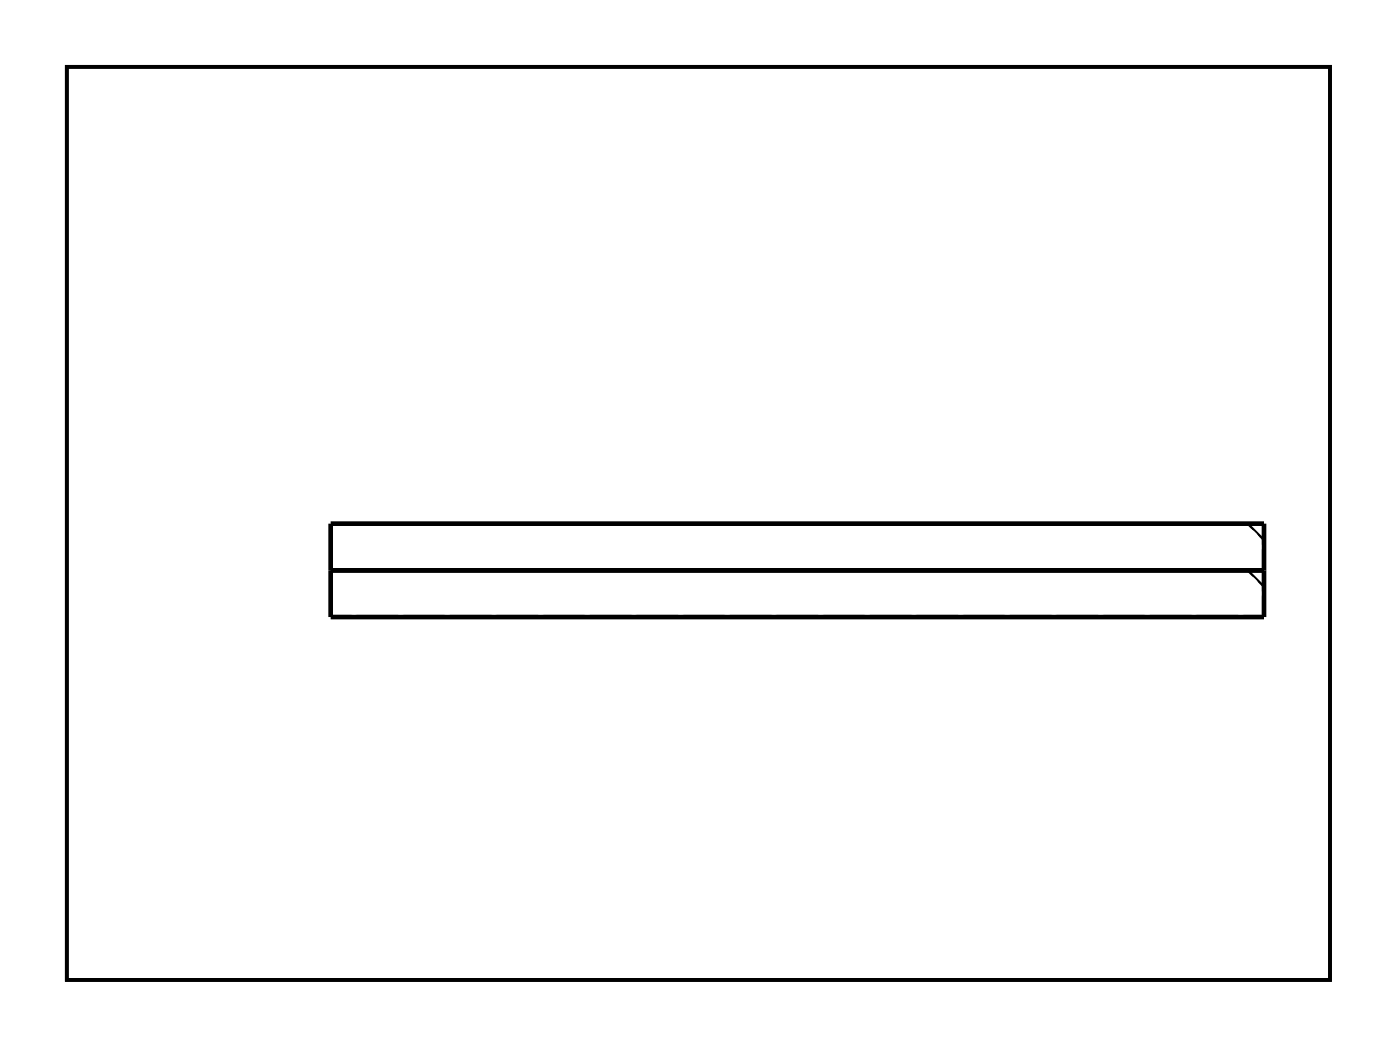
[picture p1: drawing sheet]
<svg xmlns="http://www.w3.org/2000/svg" width="76mm" height="57mm" viewBox="0 0 76 57" stroke-linecap="round" stroke-linejoin="round" font-family="sans-serif">
<path d="M3.6 3.6h68.8v49.7h-68.8z" fill="none" stroke="#000" stroke-width=".2"/>
<path d="M3.6 3.6h68.8v49.7h-68.8z" fill="none" stroke="#000" stroke-width=".05"/>
<path d="M18 28.5h50.8v5.1h-50.8zM18 31h50.8" fill="none" stroke="#000" stroke-width=".25"/>
<path d="M67.9 28.5l.9 .9M67.9 31l.9 .9" fill="none" stroke="#000" stroke-width=".13"/>
<circle cx="69.6" cy="40.2" r=".35" fill="#fff"/>
<circle cx="69.6" cy="40.2" r=".35" fill="none" stroke="#fff" stroke-width=".55"/>
<circle cx="14.2" cy="29.9" r=".35" fill="#fff"/>
<circle cx="14.2" cy="29.9" r=".35" fill="none" stroke="#fff" stroke-width=".55"/>
<path d="M10.9 44.7h1.6v1.6h-1.6z" fill="#fff"/>
<path d="M10.9 44.7h1.6v1.6h-1.6z" fill="none" stroke="#fff" stroke-width=".76" stroke-linecap="butt"/>
<circle cx="11.7" cy="45.5" r=".79" fill="#fff"/>
<circle cx="11.7" cy="45.5" r=".79" fill="none" stroke="#fff" stroke-width=".76" stroke-linecap="butt"/>
<circle cx="11.7" cy="37.9" r=".79" fill="#fff"/>
<circle cx="11.7" cy="37.9" r=".79" fill="none" stroke="#fff" stroke-width=".76" stroke-linecap="butt"/>
<circle cx="32" cy="17.1" r=".74" fill="#fff"/>
<circle cx="32" cy="17.1" r=".74" fill="none" stroke="#fff" stroke-width=".76" stroke-linecap="butt"/>
<circle cx="29.4" cy="17.1" r=".74" fill="#fff"/>
<circle cx="29.4" cy="17.1" r=".74" fill="none" stroke="#fff" stroke-width=".76" stroke-linecap="butt"/>
<circle cx="26.9" cy="17.1" r=".74" fill="#fff"/>
<circle cx="26.9" cy="17.1" r=".74" fill="none" stroke="#fff" stroke-width=".76" stroke-linecap="butt"/>
<circle cx="32" cy="6.9" r=".74" fill="#fff"/>
<circle cx="32" cy="6.9" r=".74" fill="none" stroke="#fff" stroke-width=".76" stroke-linecap="butt"/>
<circle cx="29.4" cy="6.9" r=".74" fill="#fff"/>
<circle cx="29.4" cy="6.9" r=".74" fill="none" stroke="#fff" stroke-width=".76" stroke-linecap="butt"/>
<circle cx="26.9" cy="6.9" r=".74" fill="#fff"/>
<circle cx="26.9" cy="6.9" r=".74" fill="none" stroke="#fff" stroke-width=".76" stroke-linecap="butt"/>
<circle cx="18.5" cy="50.6" r=".74" fill="#fff"/>
<circle cx="18.5" cy="50.6" r=".74" fill="none" stroke="#fff" stroke-width=".76" stroke-linecap="butt"/>
<circle cx="16" cy="50.6" r=".74" fill="#fff"/>
<circle cx="16" cy="50.6" r=".74" fill="none" stroke="#fff" stroke-width=".76" stroke-linecap="butt"/>
<circle cx="8.3" cy="30.3" r=".74" fill="#fff"/>
<circle cx="8.3" cy="30.3" r=".74" fill="none" stroke="#fff" stroke-width=".76" stroke-linecap="butt"/>
<circle cx="5.8" cy="30.3" r=".74" fill="#fff"/>
<circle cx="5.8" cy="30.3" r=".74" fill="none" stroke="#fff" stroke-width=".76" stroke-linecap="butt"/>
<circle cx="5.8" cy="48" r=".74" fill="#fff"/>
<circle cx="5.8" cy="48" r=".74" fill="none" stroke="#fff" stroke-width=".76" stroke-linecap="butt"/>
<circle cx="8.3" cy="48" r=".74" fill="#fff"/>
<circle cx="8.3" cy="48" r=".74" fill="none" stroke="#fff" stroke-width=".76" stroke-linecap="butt"/>
<circle cx="16" cy="48" r=".74" fill="#fff"/>
<circle cx="16" cy="48" r=".74" fill="none" stroke="#fff" stroke-width=".76" stroke-linecap="butt"/>
<circle cx="18.5" cy="48" r=".74" fill="#fff"/>
<circle cx="18.5" cy="48" r=".74" fill="none" stroke="#fff" stroke-width=".76" stroke-linecap="butt"/>
<circle cx="21" cy="48" r=".74" fill="#fff"/>
<circle cx="21" cy="48" r=".74" fill="none" stroke="#fff" stroke-width=".76" stroke-linecap="butt"/>
<circle cx="67.5" cy="6.9" r=".74" fill="#fff"/>
<circle cx="67.5" cy="6.9" r=".74" fill="none" stroke="#fff" stroke-width=".76" stroke-linecap="butt"/>
<circle cx="65" cy="6.9" r=".74" fill="#fff"/>
<circle cx="65" cy="6.9" r=".74" fill="none" stroke="#fff" stroke-width=".76" stroke-linecap="butt"/>
<circle cx="62.4" cy="6.9" r=".74" fill="#fff"/>
<circle cx="62.4" cy="6.9" r=".74" fill="none" stroke="#fff" stroke-width=".76" stroke-linecap="butt"/>
<circle cx="59.9" cy="6.9" r=".74" fill="#fff"/>
<circle cx="59.9" cy="6.9" r=".74" fill="none" stroke="#fff" stroke-width=".76" stroke-linecap="butt"/>
<circle cx="57.4" cy="6.9" r=".74" fill="#fff"/>
<circle cx="57.4" cy="6.9" r=".74" fill="none" stroke="#fff" stroke-width=".76" stroke-linecap="butt"/>
<circle cx="54.8" cy="6.9" r=".74" fill="#fff"/>
<circle cx="54.8" cy="6.9" r=".74" fill="none" stroke="#fff" stroke-width=".76" stroke-linecap="butt"/>
<circle cx="52.3" cy="6.9" r=".74" fill="#fff"/>
<circle cx="52.3" cy="6.9" r=".74" fill="none" stroke="#fff" stroke-width=".76" stroke-linecap="butt"/>
<circle cx="49.7" cy="6.9" r=".74" fill="#fff"/>
<circle cx="49.7" cy="6.9" r=".74" fill="none" stroke="#fff" stroke-width=".76" stroke-linecap="butt"/>
<circle cx="47.2" cy="6.9" r=".74" fill="#fff"/>
<circle cx="47.2" cy="6.9" r=".74" fill="none" stroke="#fff" stroke-width=".76" stroke-linecap="butt"/>
<circle cx="44.7" cy="6.9" r=".74" fill="#fff"/>
<circle cx="44.7" cy="6.9" r=".74" fill="none" stroke="#fff" stroke-width=".76" stroke-linecap="butt"/>
<circle cx="42.1" cy="6.9" r=".74" fill="#fff"/>
<circle cx="42.1" cy="6.9" r=".74" fill="none" stroke="#fff" stroke-width=".76" stroke-linecap="butt"/>
<circle cx="5.8" cy="12" r=".74" fill="#fff"/>
<circle cx="5.8" cy="12" r=".74" fill="none" stroke="#fff" stroke-width=".76" stroke-linecap="butt"/>
<circle cx="5.8" cy="14.5" r=".74" fill="#fff"/>
<circle cx="5.8" cy="14.5" r=".74" fill="none" stroke="#fff" stroke-width=".76" stroke-linecap="butt"/>
<circle cx="29.5" cy="50.6" r=".74" fill="#fff"/>
<circle cx="29.5" cy="50.6" r=".74" fill="none" stroke="#fff" stroke-width=".76" stroke-linecap="butt"/>
<circle cx="32" cy="50.6" r=".74" fill="#fff"/>
<circle cx="32" cy="50.6" r=".74" fill="none" stroke="#fff" stroke-width=".76" stroke-linecap="butt"/>
<circle cx="37.1" cy="50.6" r=".74" fill="#fff"/>
<circle cx="37.1" cy="50.6" r=".74" fill="none" stroke="#fff" stroke-width=".76" stroke-linecap="butt"/>
<circle cx="34.5" cy="50.6" r=".74" fill="#fff"/>
<circle cx="34.5" cy="50.6" r=".74" fill="none" stroke="#fff" stroke-width=".76" stroke-linecap="butt"/>
<circle cx="67.5" cy="29.8" r=".74" fill="#fff"/>
<circle cx="67.5" cy="29.8" r=".74" fill="none" stroke="#fff" stroke-width=".76" stroke-linecap="butt"/>
<circle cx="65" cy="29.8" r=".74" fill="#fff"/>
<circle cx="65" cy="29.8" r=".74" fill="none" stroke="#fff" stroke-width=".76" stroke-linecap="butt"/>
<circle cx="62.4" cy="29.8" r=".74" fill="#fff"/>
<circle cx="62.4" cy="29.8" r=".74" fill="none" stroke="#fff" stroke-width=".76" stroke-linecap="butt"/>
<circle cx="59.9" cy="29.8" r=".74" fill="#fff"/>
<circle cx="59.9" cy="29.8" r=".74" fill="none" stroke="#fff" stroke-width=".76" stroke-linecap="butt"/>
<circle cx="57.4" cy="29.8" r=".74" fill="#fff"/>
<circle cx="57.4" cy="29.8" r=".74" fill="none" stroke="#fff" stroke-width=".76" stroke-linecap="butt"/>
<circle cx="54.8" cy="29.8" r=".74" fill="#fff"/>
<circle cx="54.8" cy="29.8" r=".74" fill="none" stroke="#fff" stroke-width=".76" stroke-linecap="butt"/>
<circle cx="52.3" cy="29.8" r=".74" fill="#fff"/>
<circle cx="52.3" cy="29.8" r=".74" fill="none" stroke="#fff" stroke-width=".76" stroke-linecap="butt"/>
<circle cx="49.7" cy="29.8" r=".74" fill="#fff"/>
<circle cx="49.7" cy="29.8" r=".74" fill="none" stroke="#fff" stroke-width=".76" stroke-linecap="butt"/>
<circle cx="47.2" cy="29.8" r=".74" fill="#fff"/>
<circle cx="47.2" cy="29.8" r=".74" fill="none" stroke="#fff" stroke-width=".76" stroke-linecap="butt"/>
<circle cx="44.7" cy="29.8" r=".74" fill="#fff"/>
<circle cx="44.7" cy="29.8" r=".74" fill="none" stroke="#fff" stroke-width=".76" stroke-linecap="butt"/>
<circle cx="42.1" cy="29.8" r=".74" fill="#fff"/>
<circle cx="42.1" cy="29.8" r=".74" fill="none" stroke="#fff" stroke-width=".76" stroke-linecap="butt"/>
<circle cx="39.6" cy="29.8" r=".74" fill="#fff"/>
<circle cx="39.6" cy="29.8" r=".74" fill="none" stroke="#fff" stroke-width=".76" stroke-linecap="butt"/>
<circle cx="37" cy="29.8" r=".74" fill="#fff"/>
<circle cx="37" cy="29.8" r=".74" fill="none" stroke="#fff" stroke-width=".76" stroke-linecap="butt"/>
<circle cx="34.5" cy="29.8" r=".74" fill="#fff"/>
<circle cx="34.5" cy="29.8" r=".74" fill="none" stroke="#fff" stroke-width=".76" stroke-linecap="butt"/>
<circle cx="32" cy="29.8" r=".74" fill="#fff"/>
<circle cx="32" cy="29.8" r=".74" fill="none" stroke="#fff" stroke-width=".76" stroke-linecap="butt"/>
<circle cx="29.4" cy="29.8" r=".74" fill="#fff"/>
<circle cx="29.4" cy="29.8" r=".74" fill="none" stroke="#fff" stroke-width=".76" stroke-linecap="butt"/>
<circle cx="26.9" cy="29.8" r=".74" fill="#fff"/>
<circle cx="26.9" cy="29.8" r=".74" fill="none" stroke="#fff" stroke-width=".76" stroke-linecap="butt"/>
<circle cx="24.3" cy="29.8" r=".74" fill="#fff"/>
<circle cx="24.3" cy="29.8" r=".74" fill="none" stroke="#fff" stroke-width=".76" stroke-linecap="butt"/>
<circle cx="21.8" cy="29.8" r=".74" fill="#fff"/>
<circle cx="21.8" cy="29.8" r=".74" fill="none" stroke="#fff" stroke-width=".76" stroke-linecap="butt"/>
<circle cx="19.3" cy="29.8" r=".74" fill="#fff"/>
<circle cx="19.3" cy="29.8" r=".74" fill="none" stroke="#fff" stroke-width=".76" stroke-linecap="butt"/>
<circle cx="67.5" cy="29.8" r=".74" fill="#fff"/>
<circle cx="67.5" cy="29.8" r=".74" fill="none" stroke="#fff" stroke-width=".76" stroke-linecap="butt"/>
<circle cx="65" cy="29.8" r=".74" fill="#fff"/>
<circle cx="65" cy="29.8" r=".74" fill="none" stroke="#fff" stroke-width=".76" stroke-linecap="butt"/>
<circle cx="62.4" cy="29.8" r=".74" fill="#fff"/>
<circle cx="62.4" cy="29.8" r=".74" fill="none" stroke="#fff" stroke-width=".76" stroke-linecap="butt"/>
<circle cx="59.9" cy="29.8" r=".74" fill="#fff"/>
<circle cx="59.9" cy="29.8" r=".74" fill="none" stroke="#fff" stroke-width=".76" stroke-linecap="butt"/>
<circle cx="57.4" cy="29.8" r=".74" fill="#fff"/>
<circle cx="57.4" cy="29.8" r=".74" fill="none" stroke="#fff" stroke-width=".76" stroke-linecap="butt"/>
<circle cx="54.8" cy="29.8" r=".74" fill="#fff"/>
<circle cx="54.8" cy="29.8" r=".74" fill="none" stroke="#fff" stroke-width=".76" stroke-linecap="butt"/>
<circle cx="52.3" cy="29.8" r=".74" fill="#fff"/>
<circle cx="52.3" cy="29.8" r=".74" fill="none" stroke="#fff" stroke-width=".76" stroke-linecap="butt"/>
<circle cx="49.7" cy="29.8" r=".74" fill="#fff"/>
<circle cx="49.7" cy="29.8" r=".74" fill="none" stroke="#fff" stroke-width=".76" stroke-linecap="butt"/>
<circle cx="47.2" cy="29.8" r=".74" fill="#fff"/>
<circle cx="47.2" cy="29.8" r=".74" fill="none" stroke="#fff" stroke-width=".76" stroke-linecap="butt"/>
<circle cx="44.7" cy="29.8" r=".74" fill="#fff"/>
<circle cx="44.7" cy="29.8" r=".74" fill="none" stroke="#fff" stroke-width=".76" stroke-linecap="butt"/>
<circle cx="42.1" cy="29.8" r=".74" fill="#fff"/>
<circle cx="42.1" cy="29.8" r=".74" fill="none" stroke="#fff" stroke-width=".76" stroke-linecap="butt"/>
<circle cx="39.6" cy="29.8" r=".74" fill="#fff"/>
<circle cx="39.6" cy="29.8" r=".74" fill="none" stroke="#fff" stroke-width=".76" stroke-linecap="butt"/>
<circle cx="37" cy="29.8" r=".74" fill="#fff"/>
<circle cx="37" cy="29.8" r=".74" fill="none" stroke="#fff" stroke-width=".76" stroke-linecap="butt"/>
<circle cx="34.5" cy="29.8" r=".74" fill="#fff"/>
<circle cx="34.5" cy="29.8" r=".74" fill="none" stroke="#fff" stroke-width=".76" stroke-linecap="butt"/>
<circle cx="32" cy="29.8" r=".74" fill="#fff"/>
<circle cx="32" cy="29.8" r=".74" fill="none" stroke="#fff" stroke-width=".76" stroke-linecap="butt"/>
<circle cx="29.4" cy="29.8" r=".74" fill="#fff"/>
<circle cx="29.4" cy="29.8" r=".74" fill="none" stroke="#fff" stroke-width=".76" stroke-linecap="butt"/>
<circle cx="26.9" cy="29.8" r=".74" fill="#fff"/>
<circle cx="26.9" cy="29.8" r=".74" fill="none" stroke="#fff" stroke-width=".76" stroke-linecap="butt"/>
<circle cx="24.3" cy="29.8" r=".74" fill="#fff"/>
<circle cx="24.3" cy="29.8" r=".74" fill="none" stroke="#fff" stroke-width=".76" stroke-linecap="butt"/>
<circle cx="21.8" cy="29.8" r=".74" fill="#fff"/>
<circle cx="21.8" cy="29.8" r=".74" fill="none" stroke="#fff" stroke-width=".76" stroke-linecap="butt"/>
<circle cx="19.3" cy="29.8" r=".74" fill="#fff"/>
<circle cx="19.3" cy="29.8" r=".74" fill="none" stroke="#fff" stroke-width=".76" stroke-linecap="butt"/>
<circle cx="67.5" cy="32.3" r=".74" fill="#fff"/>
<circle cx="67.5" cy="32.3" r=".74" fill="none" stroke="#fff" stroke-width=".76" stroke-linecap="butt"/>
<circle cx="65" cy="32.3" r=".74" fill="#fff"/>
<circle cx="65" cy="32.3" r=".74" fill="none" stroke="#fff" stroke-width=".76" stroke-linecap="butt"/>
<circle cx="62.4" cy="32.3" r=".74" fill="#fff"/>
<circle cx="62.4" cy="32.3" r=".74" fill="none" stroke="#fff" stroke-width=".76" stroke-linecap="butt"/>
<circle cx="59.9" cy="32.3" r=".74" fill="#fff"/>
<circle cx="59.9" cy="32.3" r=".74" fill="none" stroke="#fff" stroke-width=".76" stroke-linecap="butt"/>
<circle cx="57.4" cy="32.3" r=".74" fill="#fff"/>
<circle cx="57.4" cy="32.3" r=".74" fill="none" stroke="#fff" stroke-width=".76" stroke-linecap="butt"/>
<circle cx="54.8" cy="32.3" r=".74" fill="#fff"/>
<circle cx="54.8" cy="32.3" r=".74" fill="none" stroke="#fff" stroke-width=".76" stroke-linecap="butt"/>
<circle cx="52.3" cy="32.3" r=".74" fill="#fff"/>
<circle cx="52.3" cy="32.3" r=".74" fill="none" stroke="#fff" stroke-width=".76" stroke-linecap="butt"/>
<circle cx="49.7" cy="32.3" r=".74" fill="#fff"/>
<circle cx="49.7" cy="32.3" r=".74" fill="none" stroke="#fff" stroke-width=".76" stroke-linecap="butt"/>
<circle cx="47.2" cy="32.3" r=".74" fill="#fff"/>
<circle cx="47.2" cy="32.3" r=".74" fill="none" stroke="#fff" stroke-width=".76" stroke-linecap="butt"/>
<circle cx="44.7" cy="32.3" r=".74" fill="#fff"/>
<circle cx="44.7" cy="32.3" r=".74" fill="none" stroke="#fff" stroke-width=".76" stroke-linecap="butt"/>
<circle cx="42.1" cy="32.3" r=".74" fill="#fff"/>
<circle cx="42.1" cy="32.3" r=".74" fill="none" stroke="#fff" stroke-width=".76" stroke-linecap="butt"/>
<circle cx="39.6" cy="32.3" r=".74" fill="#fff"/>
<circle cx="39.6" cy="32.3" r=".74" fill="none" stroke="#fff" stroke-width=".76" stroke-linecap="butt"/>
<circle cx="37" cy="32.3" r=".74" fill="#fff"/>
<circle cx="37" cy="32.3" r=".74" fill="none" stroke="#fff" stroke-width=".76" stroke-linecap="butt"/>
<circle cx="34.5" cy="32.3" r=".74" fill="#fff"/>
<circle cx="34.5" cy="32.3" r=".74" fill="none" stroke="#fff" stroke-width=".76" stroke-linecap="butt"/>
<circle cx="32" cy="32.3" r=".74" fill="#fff"/>
<circle cx="32" cy="32.3" r=".74" fill="none" stroke="#fff" stroke-width=".76" stroke-linecap="butt"/>
<circle cx="29.4" cy="32.3" r=".74" fill="#fff"/>
<circle cx="29.4" cy="32.3" r=".74" fill="none" stroke="#fff" stroke-width=".76" stroke-linecap="butt"/>
<circle cx="26.9" cy="32.3" r=".74" fill="#fff"/>
<circle cx="26.9" cy="32.3" r=".74" fill="none" stroke="#fff" stroke-width=".76" stroke-linecap="butt"/>
<circle cx="24.3" cy="32.3" r=".74" fill="#fff"/>
<circle cx="24.3" cy="32.3" r=".74" fill="none" stroke="#fff" stroke-width=".76" stroke-linecap="butt"/>
<circle cx="21.8" cy="32.3" r=".74" fill="#fff"/>
<circle cx="21.8" cy="32.3" r=".74" fill="none" stroke="#fff" stroke-width=".76" stroke-linecap="butt"/>
<circle cx="19.3" cy="32.3" r=".74" fill="#fff"/>
<circle cx="19.3" cy="32.3" r=".74" fill="none" stroke="#fff" stroke-width=".76" stroke-linecap="butt"/>
<circle cx="67.5" cy="32.3" r=".74" fill="#fff"/>
<circle cx="67.5" cy="32.3" r=".74" fill="none" stroke="#fff" stroke-width=".76" stroke-linecap="butt"/>
<circle cx="65" cy="32.3" r=".74" fill="#fff"/>
<circle cx="65" cy="32.3" r=".74" fill="none" stroke="#fff" stroke-width=".76" stroke-linecap="butt"/>
<circle cx="62.4" cy="32.3" r=".74" fill="#fff"/>
<circle cx="62.4" cy="32.3" r=".74" fill="none" stroke="#fff" stroke-width=".76" stroke-linecap="butt"/>
<circle cx="59.9" cy="32.3" r=".74" fill="#fff"/>
<circle cx="59.9" cy="32.3" r=".74" fill="none" stroke="#fff" stroke-width=".76" stroke-linecap="butt"/>
<circle cx="57.4" cy="32.3" r=".74" fill="#fff"/>
<circle cx="57.4" cy="32.3" r=".74" fill="none" stroke="#fff" stroke-width=".76" stroke-linecap="butt"/>
<circle cx="54.8" cy="32.3" r=".74" fill="#fff"/>
<circle cx="54.8" cy="32.3" r=".74" fill="none" stroke="#fff" stroke-width=".76" stroke-linecap="butt"/>
<circle cx="52.3" cy="32.3" r=".74" fill="#fff"/>
<circle cx="52.3" cy="32.3" r=".74" fill="none" stroke="#fff" stroke-width=".76" stroke-linecap="butt"/>
<circle cx="49.7" cy="32.3" r=".74" fill="#fff"/>
<circle cx="49.7" cy="32.3" r=".74" fill="none" stroke="#fff" stroke-width=".76" stroke-linecap="butt"/>
<circle cx="47.2" cy="32.3" r=".74" fill="#fff"/>
<circle cx="47.2" cy="32.3" r=".74" fill="none" stroke="#fff" stroke-width=".76" stroke-linecap="butt"/>
<circle cx="44.7" cy="32.3" r=".74" fill="#fff"/>
<circle cx="44.7" cy="32.3" r=".74" fill="none" stroke="#fff" stroke-width=".76" stroke-linecap="butt"/>
<circle cx="42.1" cy="32.3" r=".74" fill="#fff"/>
<circle cx="42.1" cy="32.3" r=".74" fill="none" stroke="#fff" stroke-width=".76" stroke-linecap="butt"/>
<circle cx="39.6" cy="32.3" r=".74" fill="#fff"/>
<circle cx="39.6" cy="32.3" r=".74" fill="none" stroke="#fff" stroke-width=".76" stroke-linecap="butt"/>
<circle cx="37" cy="32.3" r=".74" fill="#fff"/>
<circle cx="37" cy="32.3" r=".74" fill="none" stroke="#fff" stroke-width=".76" stroke-linecap="butt"/>
<circle cx="34.5" cy="32.3" r=".74" fill="#fff"/>
<circle cx="34.5" cy="32.3" r=".74" fill="none" stroke="#fff" stroke-width=".76" stroke-linecap="butt"/>
<circle cx="32" cy="32.3" r=".74" fill="#fff"/>
<circle cx="32" cy="32.3" r=".74" fill="none" stroke="#fff" stroke-width=".76" stroke-linecap="butt"/>
<circle cx="29.4" cy="32.3" r=".74" fill="#fff"/>
<circle cx="29.4" cy="32.3" r=".74" fill="none" stroke="#fff" stroke-width=".76" stroke-linecap="butt"/>
<circle cx="26.9" cy="32.3" r=".74" fill="#fff"/>
<circle cx="26.9" cy="32.3" r=".74" fill="none" stroke="#fff" stroke-width=".76" stroke-linecap="butt"/>
<circle cx="24.3" cy="32.3" r=".74" fill="#fff"/>
<circle cx="24.3" cy="32.3" r=".74" fill="none" stroke="#fff" stroke-width=".76" stroke-linecap="butt"/>
<circle cx="21.8" cy="32.3" r=".74" fill="#fff"/>
<circle cx="21.8" cy="32.3" r=".74" fill="none" stroke="#fff" stroke-width=".76" stroke-linecap="butt"/>
<circle cx="19.3" cy="32.3" r=".74" fill="#fff"/>
<circle cx="19.3" cy="32.3" r=".74" fill="none" stroke="#fff" stroke-width=".76" stroke-linecap="butt"/>
<circle cx="34" cy="12.5" r=".7" fill="#fff"/>
<circle cx="34" cy="12.5" r=".7" fill="none" stroke="#fff" stroke-width=".76" stroke-linecap="butt"/>
<circle cx="36.5" cy="12.5" r=".7" fill="#fff"/>
<circle cx="36.5" cy="12.5" r=".7" fill="none" stroke="#fff" stroke-width=".76" stroke-linecap="butt"/>
<circle cx="39.1" cy="12.5" r=".7" fill="#fff"/>
<circle cx="39.1" cy="12.5" r=".7" fill="none" stroke="#fff" stroke-width=".76" stroke-linecap="butt"/>
<circle cx="27.4" cy="9.4" r=".7" fill="#fff"/>
<circle cx="27.4" cy="9.4" r=".7" fill="none" stroke="#fff" stroke-width=".76" stroke-linecap="butt"/>
<circle cx="37.6" cy="9.4" r=".7" fill="#fff"/>
<circle cx="37.6" cy="9.4" r=".7" fill="none" stroke="#fff" stroke-width=".76" stroke-linecap="butt"/>
<circle cx="42.2" cy="50.6" r=".74" fill="#fff"/>
<circle cx="42.2" cy="50.6" r=".74" fill="none" stroke="#fff" stroke-width=".76" stroke-linecap="butt"/>
<circle cx="39.6" cy="50.6" r=".74" fill="#fff"/>
<circle cx="39.6" cy="50.6" r=".74" fill="none" stroke="#fff" stroke-width=".76" stroke-linecap="butt"/>
<circle cx="5.8" cy="6.9" r=".74" fill="#fff"/>
<circle cx="5.8" cy="6.9" r=".74" fill="none" stroke="#fff" stroke-width=".76" stroke-linecap="butt"/>
<circle cx="5.8" cy="9.4" r=".74" fill="#fff"/>
<circle cx="5.8" cy="9.4" r=".74" fill="none" stroke="#fff" stroke-width=".76" stroke-linecap="butt"/>
<circle cx="47.2" cy="37.9" r=".7" fill="#fff"/>
<circle cx="47.2" cy="37.9" r=".7" fill="none" stroke="#fff" stroke-width=".76" stroke-linecap="butt"/>
<circle cx="47.2" cy="48" r=".7" fill="#fff"/>
<circle cx="47.2" cy="48" r=".7" fill="none" stroke="#fff" stroke-width=".76" stroke-linecap="butt"/>
<circle cx="67.6" cy="44.5" r=".7" fill="#fff"/>
<circle cx="67.6" cy="44.5" r=".7" fill="none" stroke="#fff" stroke-width=".76" stroke-linecap="butt"/>
<circle cx="57.4" cy="44.5" r=".7" fill="#fff"/>
<circle cx="57.4" cy="44.5" r=".7" fill="none" stroke="#fff" stroke-width=".76" stroke-linecap="butt"/>
<circle cx="67.6" cy="47" r=".7" fill="#fff"/>
<circle cx="67.6" cy="47" r=".7" fill="none" stroke="#fff" stroke-width=".76" stroke-linecap="butt"/>
<circle cx="57.4" cy="47" r=".7" fill="#fff"/>
<circle cx="57.4" cy="47" r=".7" fill="none" stroke="#fff" stroke-width=".76" stroke-linecap="butt"/>
<circle cx="49.8" cy="37.9" r=".7" fill="#fff"/>
<circle cx="49.8" cy="37.9" r=".7" fill="none" stroke="#fff" stroke-width=".76" stroke-linecap="butt"/>
<circle cx="49.8" cy="48" r=".7" fill="#fff"/>
<circle cx="49.8" cy="48" r=".7" fill="none" stroke="#fff" stroke-width=".76" stroke-linecap="butt"/>
<circle cx="54.9" cy="37.9" r=".7" fill="#fff"/>
<circle cx="54.9" cy="37.9" r=".7" fill="none" stroke="#fff" stroke-width=".76" stroke-linecap="butt"/>
<circle cx="54.9" cy="48" r=".7" fill="#fff"/>
<circle cx="54.9" cy="48" r=".7" fill="none" stroke="#fff" stroke-width=".76" stroke-linecap="butt"/>
<circle cx="44.7" cy="40.4" r=".64" fill="#fff"/>
<circle cx="44.7" cy="40.4" r=".64" fill="none" stroke="#fff" stroke-width=".76" stroke-linecap="butt"/>
<circle cx="44.7" cy="37.9" r=".64" fill="#fff"/>
<circle cx="44.7" cy="37.9" r=".64" fill="none" stroke="#fff" stroke-width=".76" stroke-linecap="butt"/>
<circle cx="57.4" cy="40.4" r=".64" fill="#fff"/>
<circle cx="57.4" cy="40.4" r=".64" fill="none" stroke="#fff" stroke-width=".76" stroke-linecap="butt"/>
<circle cx="57.4" cy="37.9" r=".64" fill="#fff"/>
<circle cx="57.4" cy="37.9" r=".64" fill="none" stroke="#fff" stroke-width=".76" stroke-linecap="butt"/>
<circle cx="52.3" cy="40.4" r=".64" fill="#fff"/>
<circle cx="52.3" cy="40.4" r=".64" fill="none" stroke="#fff" stroke-width=".76" stroke-linecap="butt"/>
<circle cx="52.3" cy="37.9" r=".64" fill="#fff"/>
<circle cx="52.3" cy="37.9" r=".64" fill="none" stroke="#fff" stroke-width=".76" stroke-linecap="butt"/>
<path d="M10.9 24h1.4v1.4h-1.4z" fill="#fff"/>
<path d="M10.9 24h1.4v1.4h-1.4z" fill="none" stroke="#fff" stroke-width=".76" stroke-linecap="butt"/>
<circle cx="11.6" cy="24.7" r=".7" fill="#fff"/>
<circle cx="11.6" cy="24.7" r=".7" fill="none" stroke="#fff" stroke-width=".76" stroke-linecap="butt"/>
<circle cx="19.3" cy="24.7" r=".7" fill="#fff"/>
<circle cx="19.3" cy="24.7" r=".7" fill="none" stroke="#fff" stroke-width=".76" stroke-linecap="butt"/>
<circle cx="11.6" cy="22.1" r=".7" fill="#fff"/>
<circle cx="11.6" cy="22.1" r=".7" fill="none" stroke="#fff" stroke-width=".76" stroke-linecap="butt"/>
<circle cx="19.3" cy="22.1" r=".7" fill="#fff"/>
<circle cx="19.3" cy="22.1" r=".7" fill="none" stroke="#fff" stroke-width=".76" stroke-linecap="butt"/>
<circle cx="11.6" cy="19.6" r=".7" fill="#fff"/>
<circle cx="11.6" cy="19.6" r=".7" fill="none" stroke="#fff" stroke-width=".76" stroke-linecap="butt"/>
<circle cx="19.3" cy="19.6" r=".7" fill="#fff"/>
<circle cx="19.3" cy="19.6" r=".7" fill="none" stroke="#fff" stroke-width=".76" stroke-linecap="butt"/>
<circle cx="11.6" cy="17.1" r=".7" fill="#fff"/>
<circle cx="11.6" cy="17.1" r=".7" fill="none" stroke="#fff" stroke-width=".76" stroke-linecap="butt"/>
<circle cx="19.3" cy="17.1" r=".7" fill="#fff"/>
<circle cx="19.3" cy="17.1" r=".7" fill="none" stroke="#fff" stroke-width=".76" stroke-linecap="butt"/>
<circle cx="11.6" cy="14.5" r=".7" fill="#fff"/>
<circle cx="11.6" cy="14.5" r=".7" fill="none" stroke="#fff" stroke-width=".76" stroke-linecap="butt"/>
<circle cx="19.3" cy="14.5" r=".7" fill="#fff"/>
<circle cx="19.3" cy="14.5" r=".7" fill="none" stroke="#fff" stroke-width=".76" stroke-linecap="butt"/>
<circle cx="11.6" cy="12" r=".7" fill="#fff"/>
<circle cx="11.6" cy="12" r=".7" fill="none" stroke="#fff" stroke-width=".76" stroke-linecap="butt"/>
<circle cx="19.3" cy="12" r=".7" fill="#fff"/>
<circle cx="19.3" cy="12" r=".7" fill="none" stroke="#fff" stroke-width=".76" stroke-linecap="butt"/>
<circle cx="11.6" cy="9.4" r=".7" fill="#fff"/>
<circle cx="11.6" cy="9.4" r=".7" fill="none" stroke="#fff" stroke-width=".76" stroke-linecap="butt"/>
<circle cx="19.3" cy="9.4" r=".7" fill="#fff"/>
<circle cx="19.3" cy="9.4" r=".7" fill="none" stroke="#fff" stroke-width=".76" stroke-linecap="butt"/>
<circle cx="11.6" cy="6.9" r=".7" fill="#fff"/>
<circle cx="11.6" cy="6.9" r=".7" fill="none" stroke="#fff" stroke-width=".76" stroke-linecap="butt"/>
<circle cx="19.3" cy="6.9" r=".7" fill="#fff"/>
<circle cx="19.3" cy="6.9" r=".7" fill="none" stroke="#fff" stroke-width=".76" stroke-linecap="butt"/>
<path d="M19.5 42.2h1.6v1.6h-1.6z" fill="#fff"/>
<path d="M19.5 42.2h1.6v1.6h-1.6z" fill="none" stroke="#fff" stroke-width=".76" stroke-linecap="butt"/>
<circle cx="20.3" cy="43" r=".79" fill="#fff"/>
<circle cx="20.3" cy="43" r=".79" fill="none" stroke="#fff" stroke-width=".76" stroke-linecap="butt"/>
<circle cx="20.3" cy="35.4" r=".79" fill="#fff"/>
<circle cx="20.3" cy="35.4" r=".79" fill="none" stroke="#fff" stroke-width=".76" stroke-linecap="butt"/>
<path d="M23.7 37.2h1.4v1.4h-1.4z" fill="#fff"/>
<path d="M23.7 37.2h1.4v1.4h-1.4z" fill="none" stroke="#fff" stroke-width=".76" stroke-linecap="butt"/>
<circle cx="24.4" cy="37.9" r=".7" fill="#fff"/>
<circle cx="24.4" cy="37.9" r=".7" fill="none" stroke="#fff" stroke-width=".76" stroke-linecap="butt"/>
<circle cx="24.4" cy="45.5" r=".7" fill="#fff"/>
<circle cx="24.4" cy="45.5" r=".7" fill="none" stroke="#fff" stroke-width=".76" stroke-linecap="butt"/>
<circle cx="26.9" cy="37.9" r=".7" fill="#fff"/>
<circle cx="26.9" cy="37.9" r=".7" fill="none" stroke="#fff" stroke-width=".76" stroke-linecap="butt"/>
<circle cx="26.9" cy="45.5" r=".7" fill="#fff"/>
<circle cx="26.9" cy="45.5" r=".7" fill="none" stroke="#fff" stroke-width=".76" stroke-linecap="butt"/>
<circle cx="29.5" cy="37.9" r=".7" fill="#fff"/>
<circle cx="29.5" cy="37.9" r=".7" fill="none" stroke="#fff" stroke-width=".76" stroke-linecap="butt"/>
<circle cx="29.5" cy="45.5" r=".7" fill="#fff"/>
<circle cx="29.5" cy="45.5" r=".7" fill="none" stroke="#fff" stroke-width=".76" stroke-linecap="butt"/>
<circle cx="32" cy="37.9" r=".7" fill="#fff"/>
<circle cx="32" cy="37.9" r=".7" fill="none" stroke="#fff" stroke-width=".76" stroke-linecap="butt"/>
<circle cx="32" cy="45.5" r=".7" fill="#fff"/>
<circle cx="32" cy="45.5" r=".7" fill="none" stroke="#fff" stroke-width=".76" stroke-linecap="butt"/>
<circle cx="34.5" cy="37.9" r=".7" fill="#fff"/>
<circle cx="34.5" cy="37.9" r=".7" fill="none" stroke="#fff" stroke-width=".76" stroke-linecap="butt"/>
<circle cx="34.5" cy="45.5" r=".7" fill="#fff"/>
<circle cx="34.5" cy="45.5" r=".7" fill="none" stroke="#fff" stroke-width=".76" stroke-linecap="butt"/>
<circle cx="37.1" cy="37.9" r=".7" fill="#fff"/>
<circle cx="37.1" cy="37.9" r=".7" fill="none" stroke="#fff" stroke-width=".76" stroke-linecap="butt"/>
<circle cx="37.1" cy="45.5" r=".7" fill="#fff"/>
<circle cx="37.1" cy="45.5" r=".7" fill="none" stroke="#fff" stroke-width=".76" stroke-linecap="butt"/>
<circle cx="39.6" cy="37.9" r=".7" fill="#fff"/>
<circle cx="39.6" cy="37.9" r=".7" fill="none" stroke="#fff" stroke-width=".76" stroke-linecap="butt"/>
<circle cx="39.6" cy="45.5" r=".7" fill="#fff"/>
<circle cx="39.6" cy="45.5" r=".7" fill="none" stroke="#fff" stroke-width=".76" stroke-linecap="butt"/>
<circle cx="42.2" cy="37.9" r=".7" fill="#fff"/>
<circle cx="42.2" cy="37.9" r=".7" fill="none" stroke="#fff" stroke-width=".76" stroke-linecap="butt"/>
<circle cx="42.2" cy="45.5" r=".7" fill="#fff"/>
<circle cx="42.2" cy="45.5" r=".7" fill="none" stroke="#fff" stroke-width=".76" stroke-linecap="butt"/>
<path d="M66.8 23.5h1.4v1.4h-1.4z" fill="#fff"/>
<path d="M66.8 23.5h1.4v1.4h-1.4z" fill="none" stroke="#fff" stroke-width=".76" stroke-linecap="butt"/>
<circle cx="67.5" cy="24.2" r=".7" fill="#fff"/>
<circle cx="67.5" cy="24.2" r=".7" fill="none" stroke="#fff" stroke-width=".76" stroke-linecap="butt"/>
<circle cx="67.5" cy="16.6" r=".7" fill="#fff"/>
<circle cx="67.5" cy="16.6" r=".7" fill="none" stroke="#fff" stroke-width=".76" stroke-linecap="butt"/>
<circle cx="65" cy="24.2" r=".7" fill="#fff"/>
<circle cx="65" cy="24.2" r=".7" fill="none" stroke="#fff" stroke-width=".76" stroke-linecap="butt"/>
<circle cx="65" cy="16.6" r=".7" fill="#fff"/>
<circle cx="65" cy="16.6" r=".7" fill="none" stroke="#fff" stroke-width=".76" stroke-linecap="butt"/>
<circle cx="62.4" cy="24.2" r=".7" fill="#fff"/>
<circle cx="62.4" cy="24.2" r=".7" fill="none" stroke="#fff" stroke-width=".76" stroke-linecap="butt"/>
<circle cx="62.4" cy="16.6" r=".7" fill="#fff"/>
<circle cx="62.4" cy="16.6" r=".7" fill="none" stroke="#fff" stroke-width=".76" stroke-linecap="butt"/>
<circle cx="59.9" cy="24.2" r=".7" fill="#fff"/>
<circle cx="59.9" cy="24.2" r=".7" fill="none" stroke="#fff" stroke-width=".76" stroke-linecap="butt"/>
<circle cx="59.9" cy="16.6" r=".7" fill="#fff"/>
<circle cx="59.9" cy="16.6" r=".7" fill="none" stroke="#fff" stroke-width=".76" stroke-linecap="butt"/>
<circle cx="57.4" cy="24.2" r=".7" fill="#fff"/>
<circle cx="57.4" cy="24.2" r=".7" fill="none" stroke="#fff" stroke-width=".76" stroke-linecap="butt"/>
<circle cx="57.4" cy="16.6" r=".7" fill="#fff"/>
<circle cx="57.4" cy="16.6" r=".7" fill="none" stroke="#fff" stroke-width=".76" stroke-linecap="butt"/>
<circle cx="54.8" cy="24.2" r=".7" fill="#fff"/>
<circle cx="54.8" cy="24.2" r=".7" fill="none" stroke="#fff" stroke-width=".76" stroke-linecap="butt"/>
<circle cx="54.8" cy="16.6" r=".7" fill="#fff"/>
<circle cx="54.8" cy="16.6" r=".7" fill="none" stroke="#fff" stroke-width=".76" stroke-linecap="butt"/>
<circle cx="52.3" cy="24.2" r=".7" fill="#fff"/>
<circle cx="52.3" cy="24.2" r=".7" fill="none" stroke="#fff" stroke-width=".76" stroke-linecap="butt"/>
<circle cx="52.3" cy="16.6" r=".7" fill="#fff"/>
<circle cx="52.3" cy="16.6" r=".7" fill="none" stroke="#fff" stroke-width=".76" stroke-linecap="butt"/>
<circle cx="49.7" cy="24.2" r=".7" fill="#fff"/>
<circle cx="49.7" cy="24.2" r=".7" fill="none" stroke="#fff" stroke-width=".76" stroke-linecap="butt"/>
<circle cx="49.7" cy="16.6" r=".7" fill="#fff"/>
<circle cx="49.7" cy="16.6" r=".7" fill="none" stroke="#fff" stroke-width=".76" stroke-linecap="butt"/>
<circle cx="47.2" cy="24.2" r=".7" fill="#fff"/>
<circle cx="47.2" cy="24.2" r=".7" fill="none" stroke="#fff" stroke-width=".76" stroke-linecap="butt"/>
<circle cx="47.2" cy="16.6" r=".7" fill="#fff"/>
<circle cx="47.2" cy="16.6" r=".7" fill="none" stroke="#fff" stroke-width=".76" stroke-linecap="butt"/>
<circle cx="44.7" cy="24.2" r=".7" fill="#fff"/>
<circle cx="44.7" cy="24.2" r=".7" fill="none" stroke="#fff" stroke-width=".76" stroke-linecap="butt"/>
<circle cx="44.7" cy="16.6" r=".7" fill="#fff"/>
<circle cx="44.7" cy="16.6" r=".7" fill="none" stroke="#fff" stroke-width=".76" stroke-linecap="butt"/>
<path d="M35.3 21.9h1.4v1.4h-1.4z" fill="#fff"/>
<path d="M35.3 21.9h1.4v1.4h-1.4z" fill="none" stroke="#fff" stroke-width=".76" stroke-linecap="butt"/>
<circle cx="36" cy="22.6" r=".7" fill="#fff"/>
<circle cx="36" cy="22.6" r=".7" fill="none" stroke="#fff" stroke-width=".76" stroke-linecap="butt"/>
<circle cx="28.4" cy="22.6" r=".7" fill="#fff"/>
<circle cx="28.4" cy="22.6" r=".7" fill="none" stroke="#fff" stroke-width=".76" stroke-linecap="butt"/>
<circle cx="36" cy="25.2" r=".7" fill="#fff"/>
<circle cx="36" cy="25.2" r=".7" fill="none" stroke="#fff" stroke-width=".76" stroke-linecap="butt"/>
<circle cx="28.4" cy="25.2" r=".7" fill="#fff"/>
<circle cx="28.4" cy="25.2" r=".7" fill="none" stroke="#fff" stroke-width=".76" stroke-linecap="butt"/>
<circle cx="23.8" cy="17.1" r=".7" fill="#fff"/>
<circle cx="23.8" cy="17.1" r=".7" fill="none" stroke="#fff" stroke-width=".76" stroke-linecap="butt"/>
<circle cx="23.8" cy="6.9" r=".7" fill="#fff"/>
<circle cx="23.8" cy="6.9" r=".7" fill="none" stroke="#fff" stroke-width=".76" stroke-linecap="butt"/>
<circle cx="26.9" cy="20.1" r=".7" fill="#fff"/>
<circle cx="26.9" cy="20.1" r=".7" fill="none" stroke="#fff" stroke-width=".76" stroke-linecap="butt"/>
<circle cx="37" cy="20.1" r=".7" fill="#fff"/>
<circle cx="37" cy="20.1" r=".7" fill="none" stroke="#fff" stroke-width=".76" stroke-linecap="butt"/>
<circle cx="67.6" cy="50.6" r=".74" fill="#fff"/>
<circle cx="67.6" cy="50.6" r=".74" fill="none" stroke="#fff" stroke-width=".76" stroke-linecap="butt"/>
<circle cx="65" cy="50.6" r=".74" fill="#fff"/>
<circle cx="65" cy="50.6" r=".74" fill="none" stroke="#fff" stroke-width=".76" stroke-linecap="butt"/>
<circle cx="62.5" cy="50.6" r=".74" fill="#fff"/>
<circle cx="62.5" cy="50.6" r=".74" fill="none" stroke="#fff" stroke-width=".76" stroke-linecap="butt"/>
<circle cx="59.9" cy="50.6" r=".74" fill="#fff"/>
<circle cx="59.9" cy="50.6" r=".74" fill="none" stroke="#fff" stroke-width=".76" stroke-linecap="butt"/>
<circle cx="57.4" cy="50.6" r=".74" fill="#fff"/>
<circle cx="57.4" cy="50.6" r=".74" fill="none" stroke="#fff" stroke-width=".76" stroke-linecap="butt"/>
<circle cx="54.9" cy="50.6" r=".74" fill="#fff"/>
<circle cx="54.9" cy="50.6" r=".74" fill="none" stroke="#fff" stroke-width=".76" stroke-linecap="butt"/>
<circle cx="52.3" cy="50.6" r=".74" fill="#fff"/>
<circle cx="52.3" cy="50.6" r=".74" fill="none" stroke="#fff" stroke-width=".76" stroke-linecap="butt"/>
<circle cx="49.8" cy="50.6" r=".74" fill="#fff"/>
<circle cx="49.8" cy="50.6" r=".74" fill="none" stroke="#fff" stroke-width=".76" stroke-linecap="butt"/>
</svg>
